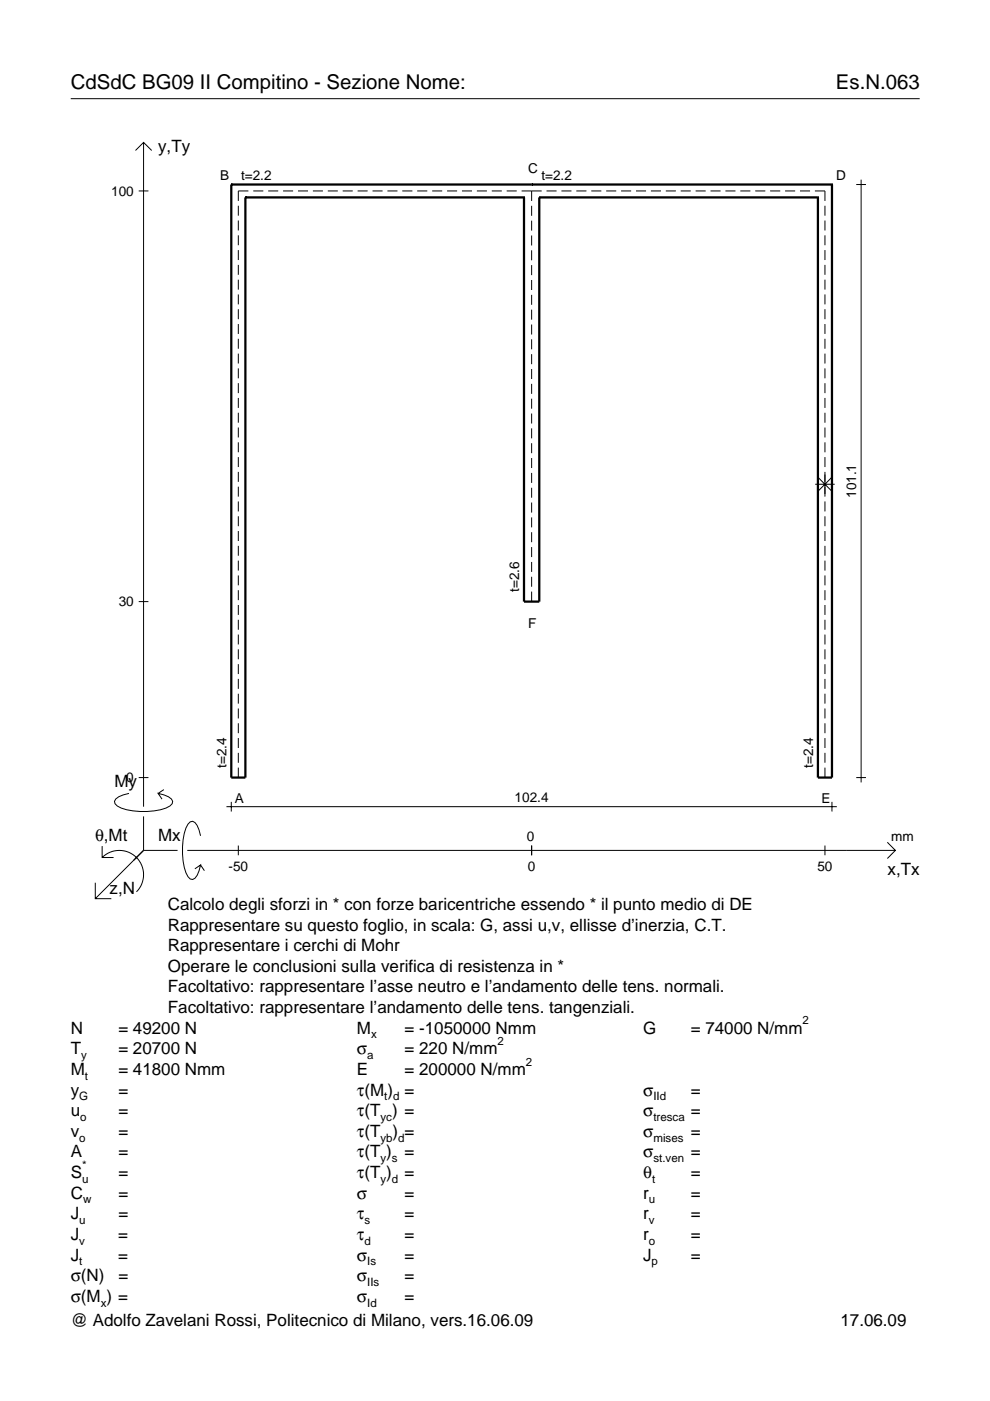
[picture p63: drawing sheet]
<svg xmlns="http://www.w3.org/2000/svg" width="210mm" height="297mm" viewBox="0 0 210 297" stroke-linecap="round" stroke-linejoin="round" font-family="sans-serif">
<defs><g id="words">
<g font-size="4.3">
<text x="15" y="18.9">CdSdC BG09 II Compitino - Sezione Nome:</text>
<text x="177.2" y="18.9">Es.N.063</text>
</g>
<g font-size="3.6">
<text x="33.5" y="32.3">y,Ty</text>
<text x="24.3" y="166.9">My</text>
<text x="20.1" y="178.2">θ,Mt</text>
<text x="33.5" y="178.2">Mx</text>
<text x="188.2" y="185.5">x,Tx</text>
<text x="23.2" y="189.6">z,N</text>
<text x="35.6" y="192.9">Calcolo degli sforzi in * con forze baricentriche essendo * il punto medio di DE</text>
<text x="35.6" y="197.3">Rappresentare su questo foglio, in scala: G, assi u,v, ellisse d’inerzia, C.T.</text>
<text x="35.6" y="201.7">Rappresentare i cerchi di Mohr</text>
<text x="35.6" y="206">Operare le conclusioni sulla verifica di resistenza in *</text>
<text x="35.6" y="210.4">Facoltativo: rappresentare l’asse neutro e l’andamento delle tens. normali.</text>
<text x="35.6" y="214.8">Facoltativo: rappresentare l’andamento delle tens. tangenziali.</text>
<text x="15" y="219.2">N</text>
<text x="25.1" y="219.2">= 49200 N</text>
<text x="75.7" y="219.2">M</text>
<text x="85.8" y="219.2">= -1050000 Nmm</text>
<text x="136.4" y="219.2">G</text>
<text x="146.5" y="219.2">= 74000 N/mm</text>
<text x="15" y="227.9">M</text>
<text x="15" y="223.5">T</text>
<text x="25.1" y="223.5">= 20700 N</text>
<text x="25.1" y="227.9">= 41800 Nmm</text>
<text x="75.7" y="223.5">σ</text>
<text x="75.7" y="227.9">E</text>
<text x="85.8" y="223.5">= 220 N/mm</text>
<text x="85.8" y="227.9">= 200000 N/mm</text>
<text x="15" y="232.3">y</text>
<text x="25.1" y="232.3">=</text>
<text x="75.7" y="232.3">τ(M ) =</text>
<text x="136.4" y="232.3">σ</text>
<text x="146.5" y="232.3">=</text>
<text x="15" y="236.7">u</text>
<text x="25.1" y="236.7">=</text>
<text x="75.7" y="236.7">τ(T ) =</text>
<text x="136.4" y="236.7">σ</text>
<text x="146.5" y="236.7">=</text>
<text x="15" y="241">v</text>
<text x="15" y="245.4">A</text>
<text x="25.1" y="241">=</text>
<text x="25.1" y="245.4">=</text>
<text x="75.7" y="245.4">τ(T )</text>
<text x="75.7" y="241">τ(T</text>
<text x="83.3" y="241">) =</text>
<text x="85.8" y="245.4">=</text>
<text x="136.4" y="241">σ</text>
<text x="136.4" y="245.4">σ</text>
<text x="146.5" y="241">=</text>
<text x="146.5" y="245.4">=</text>
<text x="15" y="249.8">S</text>
<text x="25.1" y="249.8">=</text>
<text x="75.7" y="249.8">τ(T )</text>
<text x="85.8" y="249.8">=</text>
<text x="136.4" y="249.8">θ</text>
<text x="146.5" y="249.8">=</text>
<text x="15" y="254.2">C</text>
<text x="25.1" y="254.2">=</text>
<text x="75.7" y="254.2">σ</text>
<text x="85.8" y="254.2">=</text>
<text x="136.4" y="254.2">r</text>
<text x="146.5" y="254.2">=</text>
<text x="15" y="258.5">J</text>
<text x="15" y="262.9">J</text>
<text x="25.1" y="262.9">=</text>
<text x="25.1" y="258.5">=</text>
<text x="75.7" y="258.5">τ</text>
<text x="75.7" y="262.9">τ</text>
<text x="85.8" y="258.5">=</text>
<text x="85.8" y="262.9">=</text>
<text x="136.4" y="258.5">r</text>
<text x="136.4" y="262.9">r</text>
<text x="146.5" y="258.5">=</text>
<text x="146.5" y="262.9">=</text>
<text x="15" y="267.3">J</text>
<text x="25.1" y="267.3">=</text>
<text x="75.7" y="267.3">σ</text>
<text x="85.8" y="267.3">=</text>
<text x="136.4" y="267.3">J</text>
<text x="146.5" y="267.3">=</text>
<text x="15" y="271.7">σ(N)</text>
<text x="25.1" y="271.7">=</text>
<text x="75.7" y="271.7">σ</text>
<text x="85.8" y="271.7">=</text>
<text x="15" y="276">σ(M ) =</text>
<text x="15" y="281.2">@ Adolfo Zavelani Rossi, Politecnico di Milano, vers.16.06.09</text>
<text x="75.7" y="276">σ</text>
<text x="85.8" y="276">=</text>
<text x="178.2" y="281.2">17.06.09</text>
</g>
<g font-size="2.9">
<text x="23.6" y="41.5">100</text>
<text x="46.6" y="38.3">B</text>
<text x="51.1" y="38.1">t=2.2</text>
<text x="112" y="36.8">C</text>
<text x="114.8" y="38.1">t=2.2</text>
<text x="177.3" y="38.3">D</text>
<text x="181.5" y="105.6" transform="rotate(-90 181.5 105.6)">101.1</text>
<text x="110.1" y="125.5" transform="rotate(-90 110.1 125.5)">t=2.6</text>
<text x="25.2" y="128.6">30</text>
<text x="112" y="133.1">F</text>
<text x="26.8" y="165.9">0</text>
<text x="48" y="162.8" transform="rotate(-90 48 162.8)">t=2.4</text>
<text x="172.4" y="162.8" transform="rotate(-90 172.4 162.8)">t=2.4</text>
<text x="49.8" y="170.2">A</text>
<text x="109.1" y="170">102.4</text>
<text x="174.2" y="170.2">E</text>
<text x="111.7" y="178.2">0</text>
<text x="189" y="178.2">mm</text>
<text x="48.4" y="184.7">-50</text>
<text x="111.9" y="184.7">0</text>
<text x="173.3" y="184.7">50</text>
</g>
<g font-size="2.4">
<text x="78.7" y="220.2">x</text>
<text x="105.5" y="221.5">2</text>
<text x="170.2" y="217.2">2</text>
<text x="17.2" y="224.5">y</text>
<text x="77.9" y="224.5">a</text>
<text x="111.5" y="225.9">2</text>
<text x="16.8" y="233.3">G</text>
<text x="18" y="228.9">t</text>
<text x="81.5" y="233.3">t d</text>
<text x="138.5" y="233.3">IId</text>
<text x="17" y="237.7">o</text>
<text x="80.7" y="237.7">yc</text>
<text x="138.5" y="237.7">tresca</text>
<text x="16.8" y="242">o</text>
<text x="80.7" y="242">yb d</text>
<text x="138.5" y="242">mises</text>
<text x="17.4" y="250.8">u</text>
<text x="17.4" y="247.8">*</text>
<text x="80.7" y="246.4">y s</text>
<text x="80.7" y="250.8">y d</text>
<text x="138.2" y="250.8">t</text>
<text x="138.5" y="246.4">st.ven</text>
<text x="17.6" y="255.2">w</text>
<text x="137.6" y="255.2">u</text>
<text x="16.8" y="259.5">u</text>
<text x="16.8" y="263.9">v</text>
<text x="77.3" y="259.5">s</text>
<text x="77.3" y="263.9">d</text>
<text x="137.6" y="259.5">v</text>
<text x="137.6" y="263.9">o</text>
<text x="16.8" y="268.3">t</text>
<text x="77.9" y="268.3">Is</text>
<text x="138.2" y="268.3">p</text>
<text x="77.9" y="272.7">IIs</text>
<text x="21.4" y="277">x</text>
<text x="77.9" y="277">Id</text>
</g>
</g></defs>
<g fill="none" stroke="#000" stroke-width=".21">
<path d="M15 20.9h180M28.7 31.9l1.7-1.7 1.8 1.7M30.4 30.2v140.8M181.5 39.1h2.1M182.6 38.1v127.8M29.4 40.5h2.1M50.5 43.6v2.1M50.5 46.8v2.1M50.5 49.9v2.1M50.5 53v2.1M50.5 56.2v2.1M50.5 59.3v2.1"/>
<path d="M52.7 40.5h-2.2v2.1M53.7 40.5h2.1M56.9 40.5h2.1M60 40.5h2.1M63.2 40.5h2.1M66.3 40.5h2.2M69.5 40.5h2.1M72.7 40.5h2.1M75.8 40.5h2.1M79 40.5h2.1M82.1 40.5h2.2M85.3 40.5h2.1"/>
<path d="M88.5 40.5h2.1M91.6 40.5h2.2M94.8 40.5h2.1M97.9 40.5h2.2M101.1 40.5h2.1M104.3 40.5h2.1M107.4 40.5h2.2M110.6 40.5h4.2M112.7 40.5v2.1M112.7 43.6v2.2M112.7 46.8v2.1M112.7 49.9v2.1"/>
<path d="M112.7 53.1v2.1M112.7 56.2v2.1M112.7 59.4v2.1M115.9 40.5h2.1M119 40.5h2.2M122.2 40.5h2.1M125.4 40.5h2.1M128.5 40.5h2.2M131.7 40.5h2.1M134.8 40.5h2.2M138 40.5h2.1M141.2 40.5h2.1"/>
<path d="M144.3 40.5h2.2M147.5 40.5h2.1M150.6 40.5h2.2M153.8 40.5h2.1M157 40.5h2.1M160.1 40.5h2.2M163.3 40.5h2.1M166.5 40.5h2.1M169.6 40.5h2.1M172.8 40.5h2.1v2.1M174.9 43.6v2.1M174.9 46.8v2.1"/>
<path d="M174.9 49.9v2.1M174.9 53v2.1M174.9 56.2v2.1M174.9 59.3v2.1M50.5 62.4v2.1M50.5 65.6v2.1M50.5 68.7v2.1M50.5 71.8v2.1M50.5 75v2.1M50.5 78.1v2.1M112.7 62.5v2.1M112.7 65.7v2.1"/>
<path d="M112.7 68.8v2.1M112.7 71.9v2.2M112.7 75.1v2.1M112.7 78.2v2.2M174.9 62.4v2.1M174.9 65.6v2.1M174.9 68.7v2.1M174.9 71.8v2.1M174.9 75v2.1M174.9 78.1v2.1M50.5 81.2v2.2M50.5 84.4v2.1"/>
<path d="M50.5 87.5v2.1M50.5 90.6v2.2M50.5 93.8v2.1M50.5 96.9v2.1M112.7 81.4v2.1M112.7 84.5v2.2M112.7 87.7v2.1M112.7 90.8v2.1M112.7 94v2.1M112.7 97.1v2.1M174.9 81.2v2.2M174.9 84.4v2.1"/>
<path d="M174.9 87.5v2.1M174.9 90.6v2.2M174.9 93.8v2.1M174.9 96.9v2.1M50.5 100.1v2.1M50.5 103.2v2.1M50.5 106.3v2.1M50.5 109.5v2.1M50.5 112.6v2.1M50.5 115.7v2.1M50.5 118.9v2.1M112.7 100.3v2.1"/>
<path d="M112.7 103.4v2.1M112.7 106.6v2.1M112.7 109.7v2.1M112.7 112.8v2.2M112.7 116v2.1M112.7 119.1v2.2M172.8 102.7h4.2M173.4 101.2l3 2.9M174.9 100.1v5.2M174.9 106.3v2.1M174.9 109.5v2.1M174.9 112.6v2.1"/>
<path d="M174.9 115.7v2.1M174.9 118.9v2.1M176.4 101.2l-3 2.9M29.4 127.6h2.1M50.5 122v2.1M50.5 125.1v2.1M50.5 128.3v2.1M50.5 131.4v2.1M50.5 134.5v2.1M50.5 137.7v2.1M112.7 122.3v2.1M112.7 125.4v2.2"/>
<path d="M174.9 122v2.1M174.9 125.1v2.1M174.9 128.3v2.1M174.9 131.4v2.1M174.9 134.5v2.1M174.9 137.7v2.1M50.5 140.8v2.1M50.5 143.9v2.2M50.5 147.1v2.1M50.5 150.2v2.1M50.5 153.4v2.1M50.5 156.5v2.1"/>
<path d="M50.5 159.6v2.1M174.9 140.8v2.1M174.9 143.9v2.2M174.9 147.1v2.1M174.9 150.2v2.1M174.9 153.4v2.1M174.9 156.5v2.1M174.9 159.6v2.1M21.7 179.4v2.4h2.4M27.3 168.2a3.6 3.6 0 0 0-3 1.7l.1 .5a5.6 5.6 0 0 0 3.8 1.5 13.4 13.4 0 0 0 7.8-1l.5-.5 .1-.5a3.6 3.6 0 0 0-3.1-1.7l.8 1.2M29.4 164.9h2.1M30.4 173.1v7.2"/>
<path d="M34.7 167.4l-1.2 .8M42.5 177.2a3.6 3.6 0 0 0-1.7-3.1l-.5 .2a5.7 5.7 0 0 0-1.5 3.7 13.3 13.3 0 0 0 1 7.9l.5 .5 .5 .1a3.6 3.6 0 0 0 1.7-3.1l-1.2 .8M48 171h129.4M49 170v2.1M50.5 162.8v2.1M50.5 179.3v2M112.7 179.3v2M174.9 162.8v2.1M174.9 179.3v2M176.4 170v2.1M181.5 164.9h2.1M188.1 178.6l1.7 1.7-1.7 1.7"/>
<path d="M20.2 187.2v3.3h3.4M21.7 181.8a5.1 5.1 0 0 1 7.2 0 5.1 5.1 0 0 1 0 7.3M30.4 180.3l-10.2 10.2M30.4 180.3h7.2M39.7 180.3h150.1M42.5 183.4l.8 1.2"/>
</g>
<g fill="none" stroke="#000" stroke-width=".48">
<path d="M49 39.1h.1M49 39.1v125.8h3v-123M49 39.1h127.4M112.7 39.1h.1M176.4 39.1h.1M176.4 39.1v125.8h-3v-123M52 41.9h.1M52 41.9h59.1M111.1 41.9h.1M111.1 41.9v85.7h3.2v-85.7M114.3 41.9h.1M114.3 41.9h59.1"/>
<path d="M173.4 41.9h.1"/>
</g>
<use href="#words"/>
</svg>
